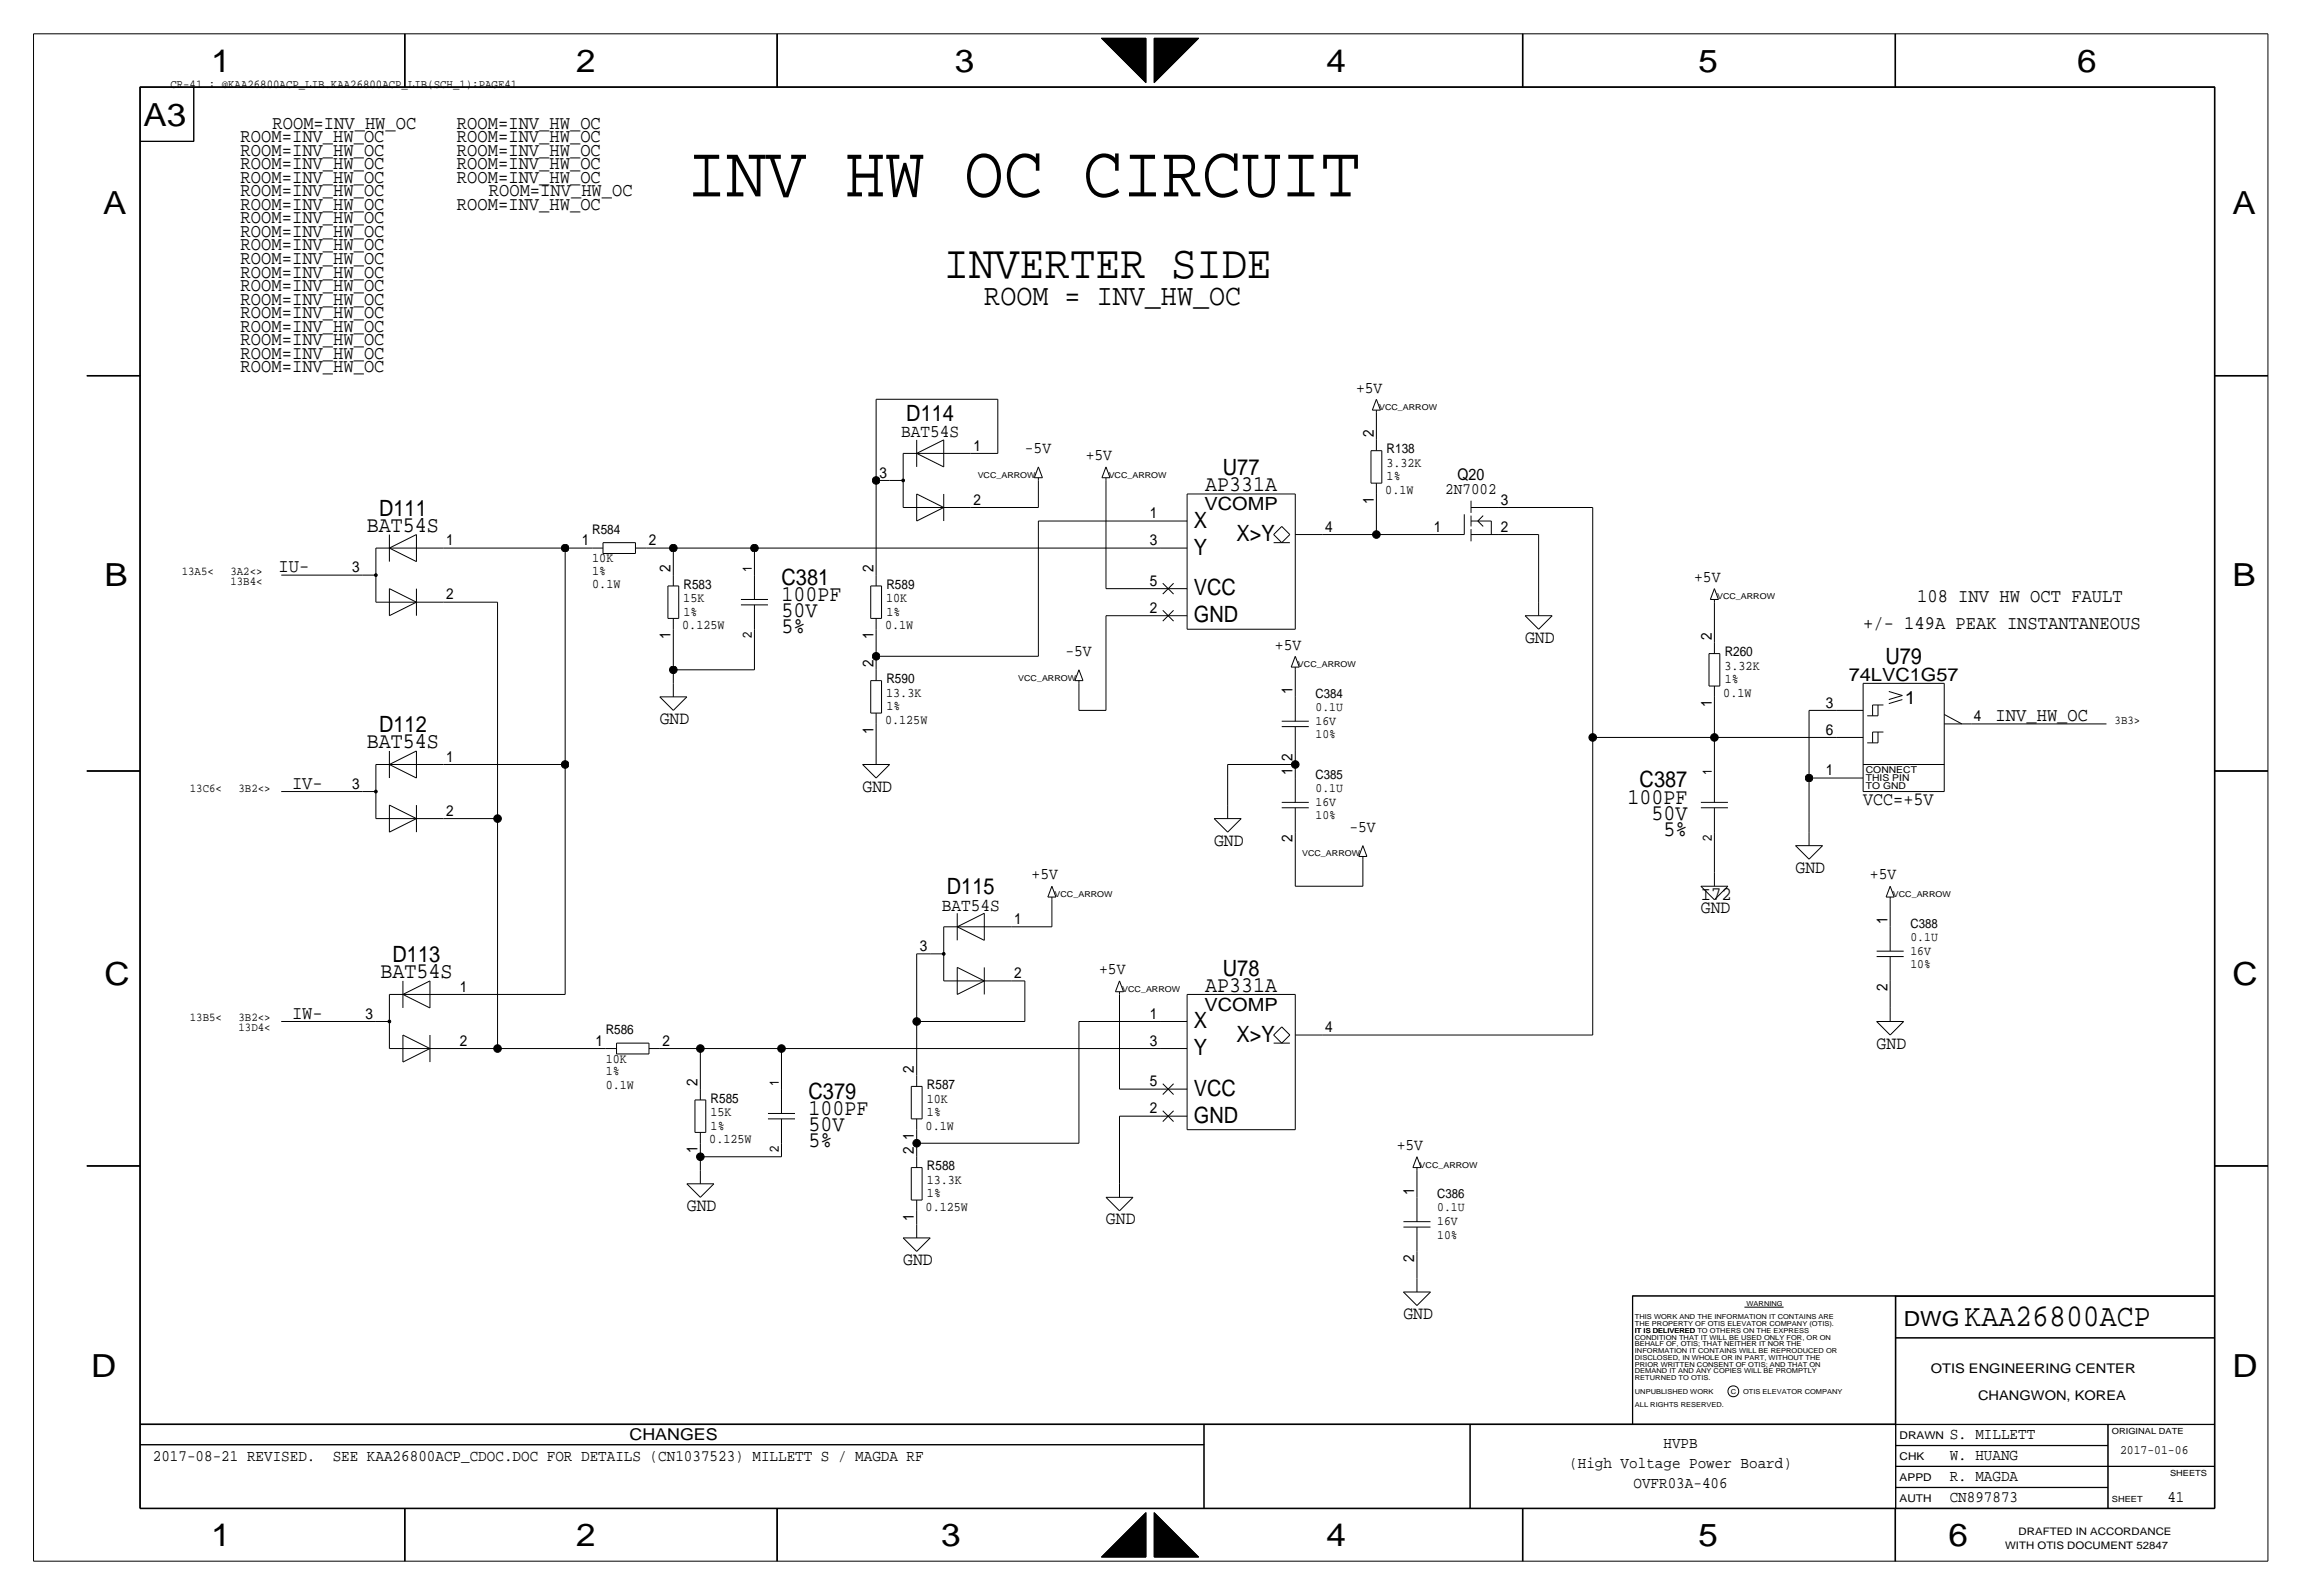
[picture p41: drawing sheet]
<svg xmlns="http://www.w3.org/2000/svg" width="432mm" height="300mm" viewBox="0 0 432 300" stroke-linecap="round" stroke-linejoin="round" font-family="sans-serif">
<defs><g id="words">
<text font-size="13.9" x="129" y="36.9">INV HW OC CIRCUIT</text>
<text font-size="8.9" x="177.3" y="52.1">INVERTER SIDE</text>
<g font-size="6">
<text x="39.7" y="13.5">1</text>
<text x="108.3" y="13.5">2</text>
<text x="179.4" y="13.5">3</text>
<text x="249.2" y="13.5">4</text>
<text x="319.1" y="13.5">5</text>
<text x="390.2" y="13.5">6</text>
<text x="27" y="23.7">A3</text>
<text x="19.4" y="40.2">A</text>
<text x="419.4" y="40.2">A</text>
<text x="19.7" y="110">B</text>
<text x="419.4" y="110">B</text>
<text x="19.7" y="185">C</text>
<text x="419.4" y="185">C</text>
<text x="17.1" y="258.6">D</text>
<text x="419.4" y="258.6">D</text>
<text x="39.7" y="290.4">1</text>
<text x="108.3" y="290.4">2</text>
<text x="176.8" y="290.4">3</text>
<text x="249.2" y="290.4">4</text>
<text x="319.1" y="290.4">5</text>
<text x="366.1" y="290.4">6</text>
</g>
<text font-size="5.9" x="369.1" y="249">KAA26800ACP</text>
<text font-size="5.6" x="184.9" y="57.2">ROOM = INV_HW_OC</text>
<g font-size="4.2">
<text x="170.3" y="79">D114</text>
<text x="229.7" y="89.2">U77</text>
<text x="226.4" y="92.3">AP331A</text>
<text x="68.9" y="99.9">BAT54S</text>
<text x="71.2" y="96.8">D111</text>
<text x="224.3" y="99.1">X</text>
<text x="232.3" y="101.7">X&gt;Y</text>
<text x="224.3" y="104.2">Y</text>
<text x="146.8" y="109.8">C381</text>
<text x="146.8" y="112.8">100PF</text>
<text x="224.3" y="111.8">VCC</text>
<text x="146.8" y="118.9">5%</text>
<text x="146.8" y="115.9">50V</text>
<text x="224.3" y="116.9">GND</text>
<text x="354.2" y="124.8">U79</text>
<text x="71.2" y="137.5">D112</text>
<text x="68.9" y="140.5">BAT54S</text>
<text x="308" y="147.9">C387</text>
<text x="305.7" y="150.9">100PF</text>
<text x="310.2" y="154">50V</text>
<text x="312.5" y="157">5%</text>
<text x="177.9" y="167.9">D115</text>
<text x="71.5" y="183.7">BAT54S</text>
<text x="73.7" y="180.6">D113</text>
<text x="229.7" y="183.2">U78</text>
<text x="226.4" y="186.2">AP331A</text>
<text x="224.3" y="193.1">X</text>
<text x="232.3" y="195.6">X&gt;Y</text>
<text x="224.3" y="198.2">Y</text>
<text x="151.9" y="206.3">C379</text>
<text x="151.9" y="209.3">100PF</text>
<text x="224.3" y="205.8">VCC</text>
<text x="151.9" y="215.4">5%</text>
<text x="151.9" y="212.4">50V</text>
<text x="224.3" y="210.9">GND</text>
</g>
<text font-size="3.9" x="357.6" y="249">DWG</text>
<g font-size="3.6">
<text x="45.2" y="26.7">ROOM=INV_HW_OC</text>
<text x="45.2" y="29.3">ROOM=INV_HW_OC</text>
<text x="51.2" y="24.2">ROOM=INV_HW_OC</text>
<text x="85.9" y="24.2">ROOM=INV_HW_OC</text>
<text x="85.9" y="26.7">ROOM=INV_HW_OC</text>
<text x="85.9" y="29.3">ROOM=INV_HW_OC</text>
<text x="45.2" y="34.3">ROOM=INV_HW_OC</text>
<text x="45.2" y="31.8">ROOM=INV_HW_OC</text>
<text x="85.9" y="31.8">ROOM=INV_HW_OC</text>
<text x="85.9" y="34.3">ROOM=INV_HW_OC</text>
<text x="45.2" y="42">ROOM=INV_HW_OC</text>
<text x="45.2" y="39.4">ROOM=INV_HW_OC</text>
<text x="45.2" y="36.9">ROOM=INV_HW_OC</text>
<text x="85.9" y="39.4">ROOM=INV_HW_OC</text>
<text x="91.8" y="36.9">ROOM=INV_HW_OC</text>
<text x="45.2" y="47">ROOM=INV_HW_OC</text>
<text x="45.2" y="44.5">ROOM=INV_HW_OC</text>
<text x="45.2" y="52.1">ROOM=INV_HW_OC</text>
<text x="45.2" y="49.6">ROOM=INV_HW_OC</text>
<text x="45.2" y="59.7">ROOM=INV_HW_OC</text>
<text x="45.2" y="54.7">ROOM=INV_HW_OC</text>
<text x="45.2" y="64.8">ROOM=INV_HW_OC</text>
<text x="45.2" y="62.3">ROOM=INV_HW_OC</text>
<text x="45.2" y="67.4">ROOM=INV_HW_OC</text>
<text x="45.2" y="69.9">ROOM=INV_HW_OC</text>
<text x="52.3" y="107.5">IU-</text>
<text x="360.2" y="113.1">108 INV HW OCT FAULT</text>
<text x="350" y="118.2">+/- 149A PEAK INSTANTANEOUS</text>
<text x="374.9" y="135.4">INV_HW_OC</text>
<text x="54.9" y="148.1">IV-</text>
<text x="319.5" y="169">I72</text>
<text x="54.9" y="191.3">IW-</text>
</g>
<g font-size="3.5">
<text x="286.5" y="120.7">GND</text>
<text x="124" y="135.9">GND</text>
<text x="162.1" y="148.6">GND</text>
<text x="350" y="151.2">VCC=+5V</text>
<text x="228.1" y="158.8">GND</text>
<text x="337.3" y="163.9">GND</text>
<text x="319.5" y="171.5">GND</text>
<text x="352.6" y="196.9">GND</text>
<text x="129" y="227.4">GND</text>
<text x="207.8" y="229.9">GND</text>
<text x="169.7" y="237.5">GND</text>
<text x="263.7" y="247.7">GND</text>
</g>
<g font-size="3.4">
<text x="169.3" y="82.1">BAT54S</text>
<text x="226.3" y="95.8">VCOMP</text>
<text x="347.3" y="127.8">74LVC1G57</text>
<text x="357.9" y="132.1">1</text>
<text x="176.9" y="171">BAT54S</text>
<text x="226.3" y="189.8">VCOMP</text>
</g>
<g font-size="3.1">
<text x="254.8" y="73.7">+5V</text>
<text x="192.5" y="85.1">-5V</text>
<text x="204" y="86.4">+5V</text>
<text x="318.3" y="109.3">+5V</text>
<text x="200.2" y="123.2">-5V</text>
<text x="239.5" y="122">+5V</text>
<text x="253.5" y="156.3">-5V</text>
<text x="193.8" y="165.2">+5V</text>
<text x="351.3" y="165.2">+5V</text>
<text x="206.5" y="182.9">+5V</text>
<text x="262.4" y="216">+5V</text>
</g>
<g font-size="3">
<text x="271.5" y="92.8">2N7002</text>
<text x="273.8" y="90.2">Q20</text>
<text x="28.7" y="274.4">2017-08-21 REVISED.</text>
<text x="62.5" y="274.4">SEE KAA26800ACP_CDOC.DOC FOR DETAILS (CN1037523) MILLETT S / MAGDA RF</text>
<text x="118.3" y="270.4">CHANGES</text>
<text x="294.8" y="275.6">(High Voltage Power Board)</text>
<text x="312.5" y="271.8">HVPB</text>
<text x="366.3" y="270.3">S. MILLETT</text>
<text x="366.3" y="274.1">W. HUANG</text>
<text x="306.9" y="279.5">OVFR03A-406</text>
<text x="366.3" y="278.2">R. MAGDA</text>
<text x="366.3" y="282">CN897873</text>
<text x="407.2" y="282">41</text>
</g>
<g font-size="2.9">
<text x="258.1" y="82.1" transform="rotate(-90 258.1 82.1)">2</text>
<text x="165.2" y="89.7">3</text>
<text x="182.9" y="84.6">1</text>
<text x="182.9" y="94.8">2</text>
<text x="258.1" y="94.7" transform="rotate(-90 258.1 94.7)">1</text>
<text x="281.9" y="94.8">3</text>
<text x="216" y="97.3">1</text>
<text x="248.9" y="99.9">4</text>
<text x="269.3" y="99.9">1</text>
<text x="281.9" y="99.9">2</text>
<text x="66.1" y="107.5">3</text>
<text x="83.8" y="102.4">1</text>
<text x="109.3" y="102.4">1</text>
<text x="121.9" y="102.4">2</text>
<text x="126" y="107.5" transform="rotate(-90 126 107.5)">2</text>
<text x="164.1" y="107.5" transform="rotate(-90 164.1 107.5)">2</text>
<text x="216" y="102.4">3</text>
<text x="83.8" y="112.6">2</text>
<text x="216" y="110">5</text>
<text x="216" y="115.1">2</text>
<text x="126" y="120.1" transform="rotate(-90 126 120.1)">1</text>
<text x="164.1" y="125.3" transform="rotate(-90 164.1 125.3)">2</text>
<text x="164.1" y="120.1" transform="rotate(-90 164.1 120.1)">1</text>
<text x="321.6" y="120.2" transform="rotate(-90 321.6 120.2)">2</text>
<text x="242.8" y="130.4" transform="rotate(-90 242.8 130.4)">1</text>
<text x="164.1" y="137.9" transform="rotate(-90 164.1 137.9)">1</text>
<text x="321.6" y="132.8" transform="rotate(-90 321.6 132.8)">1</text>
<text x="343" y="138">6</text>
<text x="343" y="132.9">3</text>
<text x="370.8" y="135.4">4</text>
<text x="83.8" y="143.1">1</text>
<text x="242.8" y="142.9" transform="rotate(-90 242.8 142.9)">2</text>
<text x="66.1" y="148.1">3</text>
<text x="242.8" y="145.6" transform="rotate(-90 242.8 145.6)">1</text>
<text x="343" y="145.6">1</text>
<text x="83.8" y="153.2">2</text>
<text x="242.8" y="158.2" transform="rotate(-90 242.8 158.2)">2</text>
<text x="190.5" y="173.5">1</text>
<text x="354.6" y="173.5" transform="rotate(-90 354.6 173.5)">1</text>
<text x="172.8" y="178.6">3</text>
<text x="190.5" y="183.7">2</text>
<text x="68.7" y="191.3">3</text>
<text x="86.4" y="186.2">1</text>
<text x="216" y="191.3">1</text>
<text x="354.6" y="186.1" transform="rotate(-90 354.6 186.1)">2</text>
<text x="86.4" y="196.4">2</text>
<text x="111.9" y="196.4">1</text>
<text x="124.5" y="196.4">2</text>
<text x="216" y="196.4">3</text>
<text x="248.9" y="193.9">4</text>
<text x="171.7" y="201.5" transform="rotate(-90 171.7 201.5)">2</text>
<text x="131.1" y="204" transform="rotate(-90 131.1 204)">2</text>
<text x="216" y="204">5</text>
<text x="216" y="209.1">2</text>
<text x="171.7" y="214.1" transform="rotate(-90 171.7 214.1)">1</text>
<text x="131.1" y="216.6" transform="rotate(-90 131.1 216.6)">1</text>
<text x="171.7" y="216.7" transform="rotate(-90 171.7 216.7)">2</text>
<text x="265.7" y="224.3" transform="rotate(-90 265.7 224.3)">1</text>
<text x="171.7" y="229.3" transform="rotate(-90 171.7 229.3)">1</text>
<text x="265.7" y="236.9" transform="rotate(-90 265.7 236.9)">2</text>
</g>
<g font-size="2.5">
<text x="260.5" y="87.7">3.32K</text>
<text x="260.5" y="85.1">R138</text>
<text x="260.2" y="92.8">0.1W</text>
<text x="260.5" y="90.2">1%</text>
<text x="111.3" y="100.3">R584</text>
<text x="111.3" y="107.9">1%</text>
<text x="111.3" y="105.6">10K</text>
<text x="111.3" y="110.4">0.1W</text>
<text x="128.4" y="113.1">15K</text>
<text x="128.4" y="110.5">R583</text>
<text x="166.5" y="113.1">10K</text>
<text x="166.5" y="110.5">R589</text>
<text x="128.2" y="118.2">0.125W</text>
<text x="128.4" y="115.6">1%</text>
<text x="166.3" y="118.2">0.1W</text>
<text x="166.5" y="115.6">1%</text>
<text x="324" y="125.8">3.32K</text>
<text x="324" y="123.2">R260</text>
<text x="166.5" y="130.9">13.3K</text>
<text x="166.5" y="128.3">R590</text>
<text x="323.7" y="130.9">0.1W</text>
<text x="324" y="128.3">1%</text>
<text x="166.3" y="135.9">0.125W</text>
<text x="166.5" y="133.4">1%</text>
<text x="113.8" y="194.3">R586</text>
<text x="113.8" y="199.5">10K</text>
<text x="113.8" y="201.9">1%</text>
<text x="113.8" y="204.4">0.1W</text>
<text x="133.5" y="209.6">15K</text>
<text x="133.5" y="207.1">R585</text>
<text x="174.1" y="207.1">10K</text>
<text x="174.1" y="204.5">R587</text>
<text x="174.1" y="209.6">1%</text>
<text x="133.2" y="214.7">0.125W</text>
<text x="133.5" y="212.1">1%</text>
<text x="173.9" y="212.1">0.1W</text>
<text x="174.1" y="219.8">R588</text>
<text x="173.9" y="227.4">0.125W</text>
<text x="174.1" y="222.3">13.3K</text>
<text x="174.1" y="224.8">1%</text>
<text x="362.7" y="257.9">OTIS ENGINEERING CENTER</text>
<text x="371.6" y="262.9">CHANGWON, KOREA</text>
</g>
<g font-size="2.4">
<text x="141.2" y="107.5" transform="rotate(-90 141.2 107.5)">1</text>
<text x="141.2" y="119.9" transform="rotate(-90 141.2 119.9)">2</text>
<text x="247.1" y="131">C384</text>
<text x="247.1" y="133.5">0.1U</text>
<text x="247.1" y="136.1">16V</text>
<text x="247.1" y="138.6">10%</text>
<text x="247.1" y="146.3">C385</text>
<text x="247.1" y="148.7">0.1U</text>
<text x="321.6" y="145.6" transform="rotate(-90 321.6 145.6)">1</text>
<text x="247.1" y="151.3">16V</text>
<text x="247.1" y="153.9">10%</text>
<text x="321.6" y="158" transform="rotate(-90 321.6 158)">2</text>
<text x="358.9" y="174.2">C388</text>
<text x="358.9" y="179.3">16V</text>
<text x="358.9" y="176.7">0.1U</text>
<text x="358.9" y="181.8">10%</text>
<text x="146.3" y="204" transform="rotate(-90 146.3 204)">1</text>
<text x="146.3" y="216.4" transform="rotate(-90 146.3 216.4)">2</text>
<text x="270" y="227.5">0.1U</text>
<text x="270" y="225">C386</text>
<text x="270" y="232.6">10%</text>
<text x="270" y="230.1">16V</text>
<text x="398.3" y="273.1">2017-01-06</text>
</g>
<g font-size="2.3">
<text x="32" y="16.6">CR-41 : @KAA26800ACP_LIB.KAA26800ACP_LIB(SCH_1):PAGE41</text>
<text x="34.1" y="108">13A5&lt;</text>
<text x="43.3" y="108">3A2&lt;&gt;</text>
<text x="43.3" y="109.8">13B4&lt;</text>
<text x="397.3" y="135.9">3B3&gt;</text>
<text x="35.7" y="148.6">13C6&lt;</text>
<text x="44.8" y="148.6">3B2&lt;&gt;</text>
<text x="35.7" y="191.8">13B5&lt;</text>
<text x="44.8" y="191.8">3B2&lt;&gt;</text>
<text x="44.8" y="193.7">13D4&lt;</text>
</g>
<g font-size="2">
<text x="356.9" y="270.3">DRAWN</text>
<text x="356.9" y="274.1">CHK</text>
<text x="356.9" y="282">AUTH</text>
<text x="356.9" y="278.2">APPD</text>
<text x="376.7" y="290.9">WITH OTIS DOCUMENT 52847</text>
<text x="379.2" y="288.3">DRAFTED IN ACCORDANCE</text>
</g>
<g font-size="1.8">
<text x="350.5" y="146.6">THIS PIN</text>
<text x="350.5" y="145.1">CONNECT</text>
<text x="350.5" y="148.1">TO GND</text>
</g>
<g font-size="1.6">
<text x="396.7" y="269.3">ORIGINAL DATE</text>
<text x="396.7" y="282">SHEET</text>
<text x="407.7" y="277.2">SHEETS</text>
</g>
<g font-size="1.5">
<text x="259.1" y="77">VCC_ARROW</text>
<text x="183.7" y="89.7">VCC_ARROW</text>
<text x="208.3" y="89.7">VCC_ARROW</text>
<text x="322.6" y="112.6">VCC_ARROW</text>
<text x="243.8" y="125.3">VCC_ARROW</text>
<text x="191.3" y="127.8">VCC_ARROW</text>
<text x="244.6" y="160.8">VCC_ARROW</text>
<text x="198.1" y="168.5">VCC_ARROW</text>
<text x="355.6" y="168.5">VCC_ARROW</text>
<text x="210.8" y="186.2">VCC_ARROW</text>
<text x="266.7" y="219.3">VCC_ARROW</text>
</g>
<g font-size="1.3">
<text x="328.1" y="245.2">WARNING</text>
<text x="307.1" y="249">THE PROPERTY OF OTIS ELEVATOR COMPANY (OTIS).</text>
<text x="307.1" y="250.3">IT IS DELIVERED</text>
<text x="307.1" y="247.8">THIS WORK AND THE INFORMATION IT CONTAINS ARE</text>
<text x="307.1" y="250.3">IT IS DELIVERED TO OTHERS ON THE EXPRESS</text>
<text x="307.1" y="251.6">CONDITION THAT IT WILL BE USED ONLY FOR, OR ON</text>
<text x="307.1" y="252.8">BEHALF OF, OTIS; THAT NEITHER IT NOR THE</text>
<text x="307.1" y="254.1">INFORMATION IT CONTAINS WILL BE REPRODUCED OR</text>
<text x="307.1" y="255.4">DISCLOSED, IN WHOLE OR IN PART, WITHOUT THE</text>
<text x="307.1" y="256.6">PRIOR WRITTEN CONSENT OF OTIS; AND THAT ON</text>
<text x="307.1" y="257.9">DEMAND IT AND ANY COPIES WILL BE PROMPTLY</text>
<text x="307.1" y="259.2">RETURNED TO OTIS.</text>
<text x="307.1" y="261.7">UNPUBLISHED WORK</text>
<text x="325.2" y="261.7">C</text>
<text x="327.5" y="261.7">OTIS ELEVATOR COMPANY</text>
<text x="307.1" y="264.3">ALL RIGHTS RESERVED.</text>
</g>
</g></defs>
<g fill="none" stroke="#000" stroke-width=".19">
<path d="M6.3 6.4v286.8zM6.3 6.4h419.8zM26.3 16.3v267zM26.3 16.3h389.8zM26.3 16.4v266.9zM26.3 16.4h389.8zM26.4 16.4h389.6zM26.4 16.4v266.9zM36.4 16.4v10.2zM76 6.4v10zM76.1 6.4v10zM145.9 6.4v10z"/>
<path d="M146 6.4v10zM206.9 7.2h8.4zM206.9 7.2l8.4 8.3zM207 7.2h.1M207 7.2v.1zM207.1 7.2v.1zM207.1 7.2v.2zM207.2 7.2v.2zM207.2 7.2v.3zM207.3 7.2v.3zM207.3 7.2v.4zM207.4 7.2v.4z"/>
<path d="M207.4 7.2v.5zM207.5 7.2v.5zM207.5 7.2v.6zM207.6 7.2v.6zM207.6 7.2v.7zM207.7 7.2v.7zM207.7 7.2v.8zM207.8 7.2v.8zM207.8 7.2v.9zM207.9 7.2v.9zM207.9 7.2v1zM208 7.2v1z"/>
<path d="M208 7.2v1.1zM208.1 7.2v1.1zM208.1 7.2v1.2zM208.2 7.2v1.2zM208.2 7.2v1.3zM208.3 7.2v1.3zM208.3 7.2v1.4zM208.4 7.2v1.4zM208.4 7.2v1.5zM208.5 7.2v1.5zM208.5 7.2v1.6zM208.6 7.2v1.6z"/>
<path d="M208.6 7.2v1.7zM208.7 7.2v1.7zM208.7 7.2v1.8zM208.8 7.2v1.8zM208.8 7.2v1.9zM208.9 7.2v1.9zM208.9 7.2v2zM209 7.2v2zM209 7.2v2.1zM209.1 7.2v2.1zM209.1 7.2v2.2zM209.2 7.2v2.2z"/>
<path d="M209.2 7.2v2.3zM209.3 7.2v2.4zM209.4 7.2v2.5zM209.5 7.2v2.6zM209.6 7.2v2.7zM209.7 7.2v2.7zM209.7 7.2v2.8zM209.8 7.2v2.8zM209.8 7.2v2.9zM209.9 7.2v2.9zM209.9 7.2v3zM210 7.2v3z"/>
<path d="M210 7.2v3.1zM210.1 7.2v3.1zM210.1 7.2v3.2zM210.2 7.2v3.2zM210.2 7.2v3.3zM210.3 7.2v3.3zM210.3 7.2v3.4zM210.4 7.2v3.4zM210.4 7.2v3.5zM210.5 7.2v3.5zM210.5 7.2v3.6zM210.6 7.2v3.6z"/>
<path d="M210.6 7.2v3.7zM210.7 7.2v3.7zM210.7 7.2v3.8zM210.8 7.2v3.8zM210.8 7.2v3.9zM210.9 7.2v3.9zM210.9 7.2v4zM211 7.2v4zM211 7.2v4.1zM211.1 7.2v4.1zM211.1 7.2v4.2zM211.2 7.2v4.2z"/>
<path d="M211.2 7.2v4.3zM211.3 7.2v4.3zM211.3 7.2v4.4zM211.4 7.2v4.4zM211.4 7.2v4.5zM211.5 7.2v4.5zM211.5 7.2v4.6zM211.6 7.2v4.6zM211.6 7.2v4.7zM211.7 7.2v4.7zM211.7 7.2v4.8zM211.8 7.2v4.8z"/>
<path d="M211.8 7.2v4.9zM211.9 7.2v4.9zM211.9 7.2v5zM212 7.2v5zM212 7.2v5.1zM212.1 7.2v5.1zM212.1 7.2v5.2zM212.2 7.2v5.2zM212.2 7.2v5.3zM212.3 7.2v5.3zM212.3 7.2v5.4zM212.4 7.2v5.4z"/>
<path d="M212.4 7.2v5.5zM212.5 7.2v5.6zM212.6 7.2v5.7zM212.7 7.2v5.8zM212.8 7.2v5.8zM212.8 7.2v5.9zM212.9 7.2v5.9zM212.9 7.2v6zM213 7.2v6zM213 7.2v6.1zM213.1 7.2v6.1zM213.1 7.2v6.2z"/>
<path d="M213.2 7.2v6.2zM213.2 7.2v6.3zM213.3 7.2v6.3zM213.3 7.2v6.4zM213.4 7.2v6.4zM213.4 7.2v6.5zM213.5 7.2v6.5zM213.5 7.2v6.6zM213.6 7.2v6.6zM213.6 7.2v6.7zM213.7 7.2v6.7zM213.7 7.2v6.8z"/>
<path d="M213.8 7.2v6.8zM213.8 7.2v6.9zM213.9 7.2v6.9zM213.9 7.2v7zM214 7.2v7zM214 7.2v7.1zM214.1 7.2v7.1zM214.1 7.2v7.2zM214.2 7.2v7.2zM214.2 7.2v7.3zM214.3 7.2v7.3zM214.3 7.2v7.4z"/>
<path d="M214.4 7.2v7.4zM214.4 7.2v7.5zM214.5 7.2v7.5zM214.5 7.2v7.6zM214.6 7.2v7.6zM214.6 7.2v7.7zM214.7 7.2v7.7zM214.7 7.2v7.8zM214.8 7.2v7.8zM214.8 7.2v7.9zM214.9 7.2v7.9zM214.9 7.2v8z"/>
<path d="M215 7.2v8zM215 7.2v8.1zM215.1 7.2v8.1zM215.1 7.2v8.2zM215.2 7.2v8.2zM215.2 7.2v8.3zM215.3 7.2v8.3zM216.8 7.2v8.3zM216.8 7.2h8.4zM216.9 7.2v8.3zM216.9 7.2v8.2zM217 7.2v8.2z"/>
<path d="M217 7.2v8.1zM217.1 7.2v8.1zM217.1 7.2v8zM217.2 7.2v8zM217.2 7.2v7.9zM217.3 7.2v7.9zM217.3 7.2v7.8zM217.4 7.2v7.8zM217.4 7.2v7.7zM217.5 7.2v7.7zM217.5 7.2v7.6zM217.6 7.2v7.6z"/>
<path d="M217.6 7.2v7.5zM217.7 7.2v7.5zM217.7 7.2v7.4zM217.8 7.2v7.4zM217.8 7.2v7.3zM217.9 7.2v7.3zM217.9 7.2v7.2zM218 7.2v7.2zM218 7.2v7.1zM218.1 7.2v7.1zM218.1 7.2v7zM218.2 7.2v7z"/>
<path d="M218.2 7.2v6.9zM218.3 7.2v6.9zM218.3 7.2v6.8zM218.4 7.2v6.8zM218.4 7.2v6.7zM218.5 7.2v6.7zM218.5 7.2v6.6zM218.6 7.2v6.6zM218.6 7.2v6.5zM218.7 7.2v6.5zM218.7 7.2v6.4zM218.8 7.2v6.4z"/>
<path d="M218.8 7.2v6.3zM218.9 7.2v6.3zM218.9 7.2v6.2zM219 7.2v6.2zM219 7.2v6.1zM219.1 7.2v6.1zM219.2 7.2v6zM219.3 7.2v5.9zM219.4 7.2v5.8zM219.5 7.2v5.7zM219.6 7.2v5.6zM219.7 7.2v5.5z"/>
<path d="M219.7 7.2v5.4zM219.8 7.2v5.4zM219.8 7.2v5.3zM219.9 7.2v5.3zM219.9 7.2v5.2zM220 7.2v5.2zM220 7.2v5.1zM220.1 7.2v5.1zM220.1 7.2v5zM220.2 7.2v5zM220.2 7.2v4.9zM220.3 7.2v4.9z"/>
<path d="M220.3 7.2v4.8zM220.4 7.2v4.8zM220.4 7.2v4.7zM220.5 7.2v4.7zM220.5 7.2v4.6zM220.6 7.2v4.6zM220.6 7.2v4.5zM220.7 7.2v4.5zM220.7 7.2v4.4zM220.8 7.2v4.4zM220.8 7.2v4.3zM220.9 7.2v4.3z"/>
<path d="M220.9 7.2v4.2zM221 7.2v4.2zM221 7.2v4.1zM221.1 7.2v4.1zM221.1 7.2v4zM221.2 7.2v4zM221.2 7.2v3.9zM221.3 7.2v3.9zM221.3 7.2v3.8zM221.4 7.2v3.8zM221.4 7.2v3.7zM221.5 7.2v3.7z"/>
<path d="M221.5 7.2v3.6zM221.6 7.2v3.6zM221.6 7.2v3.5zM221.7 7.2v3.5zM221.7 7.2v3.4zM221.8 7.2v3.4zM221.8 7.2v3.3zM221.9 7.2v3.3zM221.9 7.2v3.2zM222 7.2v3.2zM222 7.2v3.1zM222.1 7.2v3.1z"/>
<path d="M222.1 7.2v3zM222.2 7.2v3zM222.2 7.2v2.9zM222.3 7.2v2.9zM222.4 7.2v2.8zM222.5 7.2v2.7zM222.6 7.2v2.6zM222.7 7.2v2.5zM222.8 7.2v2.4zM222.9 7.2v2.3zM222.9 7.2v2.2zM223 7.2v2.2z"/>
<path d="M223 7.2v2.1zM223.1 7.2v2.1zM223.1 7.2v2zM223.2 7.2v2zM223.2 7.2v1.9zM223.3 7.2v1.9zM223.3 7.2v1.8zM223.4 7.2v1.8zM223.4 7.2v1.7zM223.5 7.2v1.7zM223.5 7.2v1.6zM223.6 7.2v1.6z"/>
<path d="M223.6 7.2v1.5zM223.7 7.2v1.5zM223.7 7.2v1.4zM223.8 7.2v1.4zM223.8 7.2v1.3zM223.9 7.2v1.3zM223.9 7.2v1.2zM224 7.2v1.2zM224 7.2v1.1zM224.1 7.2v1.1zM224.1 7.2v1zM224.2 7.2v1z"/>
<path d="M224.2 7.2v.9zM224.3 7.2v.9zM224.3 7.2v.8zM224.4 7.2v.8zM224.4 7.2v.7zM224.5 7.2v.7zM224.5 7.2v.6zM224.6 7.2v.6zM224.6 7.2v.5zM224.7 7.2v.5zM224.7 7.2v.4zM224.8 7.2v.4z"/>
<path d="M224.8 7.2v.3zM224.9 7.2v.3zM224.9 7.2v.2zM225 7.2v.2zM225 7.2v.1zM225.1 7.2v.1zM225.1 7.2h.1M225.2 7.2l-8.4 8.3zM286 6.4v10zM286.1 6.4v10zM356 6.4v10zM356.1 6.4v10z"/>
<path d="M416 16.4v266.9zM416.1 16.4v266.9zM416.1 16.3v267zM426.1 6.4v286.8zM26.3 26.5h10.1zM26.3 26.6h10.1zM16.3 70.6h10zM16.3 70.5h10zM164.6 75h22.9zM164.6 75v15.2zM187.5 75v10.1zM257.8 77h1.5z"/>
<path d="M258.6 75l-.8 2zM258.6 77.5v5.1zM258.6 75l.7 2zM258.6 77v.5zM416.1 70.6h10zM416.1 70.5h10zM164.6 90.2v17.8zM164.6 90.2h2.5zM167.1 90.2h2.6zM169.7 85.1h12.7zM169.7 95.3h12.7zM169.7 85.1v10.2z"/>
<path d="M172.2 92.8l5.1 2.5zM172.2 85.1l5.1-2.5zM172.2 92.8v5zM172.2 97.8l5.1-2.5zM172.2 82.6v5.1zM172.2 85.1l5.1 2.6zM177.3 82.6v5.1zM177.3 92.8v5zM182.4 85.1h5.1zM182.4 95.3h12.7zM194.3 89.7h1.5zM195.1 87.7l.7 2z"/>
<path d="M195.1 90.2v5.1zM195.1 97.8v25.4zM195.1 97.8h22.8zM195.1 87.7l-.8 2zM195.1 89.7v.5zM207 89.7h1.5zM207.8 87.7l-.8 2zM207.8 90.2v20.3zM207.8 87.7l.7 2zM207.8 89.7v.5zM217.9 97.8h5.1zM223 92.8h20.3z"/>
<path d="M223 92.8v25.4zM240.8 98.9l1.5 1.5zM243.3 92.8v25.4zM257.6 90.7h2zM257.6 84.6v6.1zM257.6 84.6h2zM258.6 92.8v7.6zM258.6 82.6v2zM258.6 90.7v2.1zM259.6 84.6v6.1zM275.1 96.6v3.8zM276.4 97.8h3.8z"/>
<path d="M276.4 96.8v2.1zM276.4 94v2.3zM276.4 99.4v2.3zM276.4 95.3h5zM277.6 97.8l1-1zM277.6 97.8l1 1.1zM280.2 97.8v2.6zM281.4 95.3h17.8zM299.2 95.3v43.2zM52.8 108h15.3zM68.1 108h2.5zM70.6 102.9h12.7z"/>
<path d="M70.6 113.1h12.7zM70.6 102.9v10.2zM73.2 110.5l5 2.6zM73.2 102.9l5-2.5zM73.2 110.5v5.1zM73.2 115.6l5-2.5zM73.2 100.4v5.1zM73.2 102.9l5 2.6zM78.2 100.4v5.1zM78.2 110.5v5.1zM83.3 113.1h10.2zM83.3 102.9h22.9z"/>
<path d="M93.5 113.1v40.6zM106.2 102.9v40.7zM106.2 102.9h5.1zM111.3 102.9h2zM113.3 101.9h6.1zM113.3 103.9h6.1zM113.3 101.9v2zM119.4 102.9h2zM119.4 101.9v2zM121.4 102.9h5.1zM125.5 116.1h2zM125.5 110v6.1z"/>
<path d="M125.5 110h2zM126.5 102.9h15.2zM126.5 102.9v5.1zM126.5 118.2v7.6zM126.5 108v2zM126.5 116.1v2.1zM127.5 110v6.1zM139.2 112.6h5.1zM139.2 113.6h5.1zM141.7 102.9h76.2zM141.7 102.9v5.1zM141.7 118.2v7.6z"/>
<path d="M141.7 113.6v4.6zM141.7 108v4.6zM163.6 116.1h2zM163.6 110v6.1zM163.6 110h2zM164.6 118.2v5zM164.6 108v2zM164.6 116.1v2.1zM165.6 110v6.1zM207.8 110.5h10.1zM207.8 115.6h10.1zM207.8 115.6v17.8z"/>
<path d="M217.9 115.6h5.1zM217.9 102.9h5.1zM217.9 110.5h5.1zM218.4 114.6l2.1 2zM218.4 109.5l2.1 2.1zM218.4 116.6l2.1-2zM220.5 109.5l-2.1 2.1zM223 118.2h20.3zM239.3 100.4l1.5-1.5zM239.3 100.4l1.5 1.5zM239.3 101.9h3zM242.3 100.4l-1.5 1.5z"/>
<path d="M243.3 100.4h5.1zM248.4 100.4h10.2zM258.6 100.4h12.7zM271.3 100.4h3.8zM276.4 100.4h5zM281.4 100.4h7.7zM286.5 115.6h5.1zM286.5 115.6l2.6 2.6zM289.1 100.4v12.7zM289.1 113.1v2.5zM291.6 115.6l-2.5 2.6zM321.3 112.6h1.5z"/>
<path d="M322.1 110.5l-.8 2.1zM322.1 113.1v7.6zM322.1 110.5l.7 2.1zM322.1 112.6v.5zM124 130.9h5zM124 130.9l2.5 2.5zM126.5 125.8v2.5zM126.5 128.3v2.6zM126.5 125.8h15.2zM129 130.9l-2.5 2.5zM163.6 133.9h2zM163.6 127.8v6.1z"/>
<path d="M163.6 127.8h2zM164.6 135.9v5.1zM164.6 123.2h30.5zM164.6 123.2v2.6zM164.6 125.8v2zM164.6 133.9v2zM165.6 127.8v6.1zM201.9 127.8h1.6zM202.7 125.8l.8 2zM202.7 128.3v5.1zM202.7 125.8l-.8 2zM202.7 127.8v.5z"/>
<path d="M202.7 133.4h5.1zM240.8 135.4h5.1zM240.8 136.4h5.1zM242.6 125.3h1.5zM243.3 123.2l-.7 2.1zM243.3 125.8v5.1zM243.3 123.2l.8 2.1zM243.3 125.3v.5zM243.3 130.9v4.5zM243.3 136.4v4.6zM299.2 138.5v55.9zM299.2 138.5h22.9z"/>
<path d="M321.1 128.8h2zM321.1 122.7v6.1zM321.1 122.7h2zM322.1 138.5h22.8zM322.1 130.9v7.6zM322.1 138.5v7.6zM322.1 120.7v2zM322.1 128.8v2.1zM323.1 122.7v6.1zM339.9 133.4v12.7zM339.9 133.4h5zM344.9 138.5h5.1z"/>
<path d="M344.9 133.4h5.1zM350 128.3h15.3zM350 128.3v20.3zM350.8 139.5h2zM350.8 134.4h2zM351.8 132.4v2zM351.8 137.5v2zM351.8 137.5h2zM351.8 132.4h2zM352.8 137.5v2zM352.8 132.4v2zM354.8 131.4l2.6-.8z"/>
<path d="M354.8 132.1l2.6-.7zM354.8 129.8l2.6 .8zM365.3 128.3v20.3zM365.3 135.9h5zM365.3 134.2l3.3 1.7zM370.3 135.9h25.4zM16.3 144.7h10zM16.3 144.8h10zM52.8 148.6h15.3zM68.1 148.6h2.5zM70.6 143.6h12.7zM70.6 153.7h12.7z"/>
<path d="M70.6 143.6v10.1zM73.2 151.2l5 2.5zM73.2 143.6l5-2.6zM73.2 151.2v5.1zM73.2 156.3l5-2.6zM73.2 141v5.1zM73.2 143.6l5 2.5zM78.2 141v5.1zM78.2 151.2v5.1zM83.3 153.7h10.2zM83.3 143.6h22.9zM93.5 153.7v43.2z"/>
<path d="M106.2 143.6v43.1zM162.1 143.6h5zM162.1 143.6l2.5 2.5zM164.6 141v2.6zM167.1 143.6l-2.5 2.5zM228.1 153.7h5.1zM228.1 153.7l2.5 2.6zM230.6 143.6h12.7zM230.6 143.6v7.6zM230.6 151.2v2.5zM233.2 153.7l-2.6 2.6zM240.8 150.7h5.1z"/>
<path d="M240.8 151.7h5.1zM243.3 143.6v2.5zM243.3 141v2.6zM243.3 156.3v10.1zM243.3 146.1v4.6zM243.3 151.7v4.6zM256 158.8l.8 2zM256 158.8l-.7 2zM319.5 151.7h5.1zM319.5 150.7h5.1zM322.1 156.3v7.6zM322.1 151.7v4.6z"/>
<path d="M322.1 146.1v4.6zM337.3 158.8h5.1zM337.3 158.8l2.6 2.5zM339.9 146.1v10.2zM339.9 156.3v2.5zM339.9 146.1h5zM342.4 158.8l-2.5 2.5zM344.9 146.1h5.1zM350 143.6h15.3zM350 148.6h15.3zM416.1 144.8h10zM416.1 144.7h10z"/>
<path d="M172.2 179.1h2.6zM172.2 179.1v12.7zM174.8 179.1h2.5zM177.3 174h12.7zM177.3 174v10.2zM179.8 174l5.1-2.5zM179.8 171.5v5.1zM179.8 174l5.1 2.6zM184.9 171.5v5.1zM190 174h7.6zM196.8 168.5h1.6zM197.6 169v5z"/>
<path d="M197.6 166.4l.8 2.1zM197.6 168.5v.5zM197.6 166.4l-.8 2.1zM243.3 166.4h12.7zM255.3 160.8h1.5zM256 161.3v5.1zM256 160.8v.5zM319.5 166.4h5.1zM319.5 166.4l2.6 2.6zM322.1 163.9v2.5zM324.6 166.4l-2.5 2.6zM352.6 178.6h5z"/>
<path d="M352.6 179.6h5zM354.3 168.5h1.6zM355.1 169v5zM355.1 166.4l.8 2.1zM355.1 168.5v.5zM355.1 174v4.6zM355.1 179.6v4.6zM355.1 166.4l-.8 2.1zM52.8 191.8h17.8zM70.6 191.8h2.6zM73.2 186.7h12.7zM73.2 196.9h12.7z"/>
<path d="M73.2 186.7v10.2zM75.7 194.4v5zM75.7 199.4l5.1-2.5zM75.7 184.2v5.1zM75.7 186.7l5.1 2.6zM75.7 194.4l5.1 2.5zM75.7 186.7l5.1-2.5zM80.8 184.2v5.1zM80.8 194.4v5zM85.9 196.9h7.6zM85.9 186.7h20.3zM93.5 196.9h20.3z"/>
<path d="M113.8 196.9h2zM115.8 195.9h6.1zM115.8 197.9h6.1zM115.8 195.9v2zM121.9 196.9h2.1zM121.9 195.9v2zM124 196.9h7.6zM131.6 196.9v7.6zM131.6 196.9h15.2zM146.8 196.9h71.1zM146.8 196.9v7.6zM172.2 191.8h20.3z"/>
<path d="M172.2 191.8v10.2zM177.3 184.2h12.7zM179.8 181.7l5.1 2.5zM179.8 181.7v5zM179.8 186.7l5.1-2.5zM184.9 181.7v5zM190 184.2h2.5zM192.5 184.2v7.6zM202.7 191.8v22.9zM202.7 191.8h15.2zM209.5 186.2h1.6zM210.3 186.7v17.8z"/>
<path d="M210.3 184.2l.8 2zM210.3 186.2v.5zM210.3 184.2l-.8 2zM217.9 191.8h5.1zM217.9 196.9h5.1zM223 186.7h20.3zM223 186.7v25.4zM239.3 194.4l1.5-1.6zM239.3 194.4l1.5 1.5zM239.3 195.9h3zM240.8 192.8l1.5 1.6zM242.3 194.4l-1.5 1.5z"/>
<path d="M243.3 194.4h5.1zM243.3 186.7v25.4zM248.4 194.4h50.8zM352.6 191.8h5zM352.6 191.8l2.5 2.6zM355.1 184.2v5.1zM355.1 189.3v2.5zM357.6 191.8l-2.5 2.6zM16.3 219h10zM16.3 218.9h10zM130.6 212.6h2zM130.6 206.6v6z"/>
<path d="M130.6 206.6h2zM131.6 214.7v2.5zM131.6 217.2v2.6zM131.6 219.8v2.5zM131.6 204.5v2.1zM131.6 212.6v2.1zM131.6 217.2h15.2zM132.6 206.6v6zM144.3 209.1h5.1zM144.3 210.1h5.1zM146.8 214.7v2.5zM146.8 210.1v4.6z"/>
<path d="M146.8 204.5v4.6zM171.2 219.3v6zM171.2 210.1h2zM171.2 204v6.1zM171.2 219.3h2zM171.2 204h2zM172.2 214.7h30.5zM172.2 212.1v2.6zM172.2 214.7v2.5zM172.2 217.2v2.1zM172.2 202v2zM172.2 210.1v2z"/>
<path d="M173.2 219.3v6zM173.2 204v6.1zM210.3 209.6v12.7zM210.3 209.6h7.6zM210.3 204.5h7.6zM217.9 209.6h5.1zM217.9 204.5h5.1zM218.4 208.6l2.1 2zM218.4 203.5l2.1 2zM220.5 208.6l-2.1 2zM220.5 203.5l-2.1 2zM223 212.1h20.3z"/>
<path d="M265.4 219.3h1.6zM266.2 219.8v5zM266.2 217.2l.8 2.1zM266.2 219.3v.5zM266.2 217.2l-.8 2.1zM416.1 219h10zM416.1 218.9h10zM129 222.3l2.6 2.5zM129 222.3h5.1zM134.1 222.3l-2.5 2.5zM169.7 232.5h5.1zM169.7 232.5l2.5 2.5z"/>
<path d="M171.2 225.3h2zM172.2 227.4v2.5zM172.2 229.9v2.6zM172.2 225.3v2.1zM174.8 232.5l-2.6 2.5zM207.8 224.8l2.5 2.6zM207.8 224.8h5.1zM210.3 222.3v2.5zM212.9 224.8l-2.6 2.6zM263.7 229.4h5zM263.7 230.4h5zM266.2 235v5.1z"/>
<path d="M266.2 224.8v4.6zM266.2 230.4v4.6zM263.7 242.6h5zM263.7 242.6l2.5 2.6zM266.2 240.1v2.5zM268.7 242.6l-2.5 2.6zM306.7 243.4h109.4zM306.7 243.3h109.4zM306.7 243.3v24.2zM327.7 245.5h7.4zM356.1 243.4h60zM356.1 243.3v24.2z"/>
<path d="M356.1 251.2h60zM356.1 251.3h60zM356.1 243.3v49.9zM356.2 243.3v40zM26.3 271.3h199.9zM26.3 267.4h329.8zM26.3 267.5h389.8zM226.2 267.5v15.8zM276.1 267.5v15.8zM276.2 267.5v15.8zM356.1 279.3h39.9zM356.1 271.4h39.9z"/>
<path d="M356.1 271.5h39.9zM356.1 275.3h60zM356.1 275.4h60zM396 267.5v15.8zM6.3 293.2h419.8zM26.3 283.3h389.8zM26.3 283.2h389.8zM76 283.3v9.9zM76.1 283.3v9.9zM145.9 283.3v9.9zM146 283.3v9.9zM206.9 292.4h8.4z"/>
<path d="M207 292.4h.1M207 292.3v.1zM207.1 292.3v.1zM207.1 292.2v.2zM207.2 292.2v.2zM207.2 292.1v.3zM207.3 292v.4zM207.4 291.9v.5zM207.5 291.8v.6zM207.6 291.7v.7zM207.7 291.6v.8zM207.8 291.5v.9z"/>
<path d="M207.9 291.4v1zM208 291.3v1.1zM208.1 291.2v1.2zM208.2 291.1v1.3zM208.3 291v1.4zM208.4 290.9v1.5zM208.5 290.8v1.6zM208.6 290.7v1.7zM208.7 290.6v1.8zM208.8 290.5v1.9zM208.9 290.4v2zM209 290.3v2.1z"/>
<path d="M209.1 290.2v2.2zM209.2 290.1v2.3zM209.3 290v2.4zM209.4 289.9v2.5zM209.5 289.8v2.6zM209.6 289.7v2.7zM209.7 289.7v2.7zM209.7 289.6v2.8zM209.8 289.6v2.8zM209.8 289.5v2.9zM209.9 289.5v2.9zM209.9 289.4v3z"/>
<path d="M210 289.4v3zM210 289.3v3.1zM210.1 289.3v3.1zM210.1 289.2v3.2zM210.2 289.2v3.2zM210.2 289.1v3.3zM210.3 289.1v3.3zM210.3 289v3.4zM210.4 289v3.4zM210.4 288.9v3.5zM210.5 288.8v3.6zM210.6 288.7v3.7z"/>
<path d="M210.7 288.6v3.8zM210.8 288.5v3.9zM210.9 288.4v4zM211 288.3v4.1zM211.1 288.2v4.2zM211.2 288.1v4.3zM211.3 288v4.4zM211.4 287.9v4.5zM211.5 287.8v4.6zM211.6 287.7v4.7zM211.7 287.6v4.8zM211.8 287.5v4.9z"/>
<path d="M211.9 287.4v5zM212 287.3v5.1zM212.1 287.2v5.2zM212.2 287.1v5.3zM212.3 287v5.4zM212.4 286.9v5.5zM212.5 286.8v5.6zM212.6 286.7v5.7zM212.7 286.6v5.8zM212.8 286.6v5.8zM212.8 286.5v5.9zM212.9 286.5v5.9z"/>
<path d="M212.9 286.4v6zM213 286.4v6zM213 286.3v6.1zM213.1 286.3v6.1zM213.1 286.2v6.2zM213.2 286.2v6.2zM213.2 286.1v6.3zM213.3 286.1v6.3zM213.3 286v6.4zM213.4 286v6.4zM213.4 285.9v6.5zM213.5 285.9v6.5z"/>
<path d="M213.5 285.8v6.6zM213.6 285.7v6.7zM213.7 285.6v6.8zM213.8 285.5v6.9zM213.9 285.4v7zM214 285.3v7.1zM214.1 285.2v7.2zM214.2 285.1v7.3zM214.3 285v7.4zM214.4 284.9v7.5zM214.5 284.8v7.6zM214.6 284.7v7.7z"/>
<path d="M214.7 284.6v7.8zM214.8 284.5v7.9zM214.9 284.4v8zM215 284.3v8.1zM215.1 284.2v8.2zM215.2 284.1v8.3zM215.3 284l-8.4 8.4zM215.3 284v8.4zM216.8 284v8.4zM216.8 284l8.4 8.4zM216.8 292.4h8.4zM216.9 284.1v8.3z"/>
<path d="M217 284.2v8.2zM217.1 284.3v8.1zM217.2 284.4v8zM217.3 284.5v7.9zM217.4 284.6v7.8zM217.5 284.7v7.7zM217.6 284.8v7.6zM217.7 284.9v7.5zM217.8 285v7.4zM217.9 285.1v7.3zM218 285.2v7.2zM218.1 285.3v7.1z"/>
<path d="M218.2 285.4v7zM218.3 285.5v6.9zM218.4 285.6v6.8zM218.5 285.7v6.7zM218.6 285.8v6.6zM218.6 285.9v6.5zM218.7 285.9v6.5zM218.7 286v6.4zM218.8 286v6.4zM218.8 286.1v6.3zM218.9 286.1v6.3zM218.9 286.2v6.2z"/>
<path d="M219 286.2v6.2zM219 286.3v6.1zM219.1 286.3v6.1zM219.2 286.4v6zM219.3 286.5v5.9zM219.4 286.6v5.8zM219.5 286.7v5.7zM219.6 286.8v5.6zM219.7 286.9v5.5zM219.8 287v5.4zM219.9 287.1v5.3zM220 287.2v5.2z"/>
<path d="M220.1 287.3v5.1zM220.2 287.4v5zM220.3 287.5v4.9zM220.4 287.6v4.8zM220.5 287.7v4.7zM220.6 287.8v4.6zM220.7 287.9v4.5zM220.8 288v4.4zM220.9 288.1v4.3zM221 288.2v4.2zM221.1 288.3v4.1zM221.2 288.4v4z"/>
<path d="M221.3 288.5v3.9zM221.4 288.6v3.8zM221.5 288.7v3.7zM221.6 288.8v3.6zM221.7 288.9v3.5zM221.7 289v3.4zM221.8 289v3.4zM221.8 289.1v3.3zM221.9 289.1v3.3zM221.9 289.2v3.2zM222 289.2v3.2zM222 289.3v3.1z"/>
<path d="M222.1 289.3v3.1zM222.1 289.4v3zM222.2 289.4v3zM222.2 289.5v2.9zM222.3 289.5v2.9zM222.4 289.6v2.8zM222.5 289.7v2.7zM222.6 289.8v2.6zM222.7 289.9v2.5zM222.8 290v2.4zM222.9 290.1v2.3zM223 290.2v2.2z"/>
<path d="M223.1 290.3v2.1zM223.2 290.4v2zM223.3 290.5v1.9zM223.4 290.6v1.8zM223.5 290.7v1.7zM223.6 290.8v1.6zM223.7 290.9v1.5zM223.8 291v1.4zM223.9 291.1v1.3zM224 291.2v1.2zM224.1 291.3v1.1zM224.2 291.4v1z"/>
<path d="M224.3 291.5v.9zM224.4 291.6v.8zM224.5 291.7v.7zM224.6 291.8v.6zM224.7 291.9v.5zM224.8 292v.4zM224.9 292.1v.3zM224.9 292.2v.2zM225 292.2v.2zM225 292.3v.1zM225.1 292.3v.1zM225.1 292.4h.1"/>
<path d="M286 283.3v9.9zM286.1 283.3v9.9zM356 283.3v9.9zM356.1 283.3v9.9z"/>
<circle cx="325.6" cy="261.3" r="1.02"/>
</g>
<g fill="#000" stroke="#000" stroke-width=".19">
<path d="M169.5 90h.4v.4h-.4zM70.4 107.8h.4v.4h-.4zM70.4 148.5h.4v.3h-.4zM177.1 178.9h.4v.4h-.4zM73 191.6h.3v.4h-.3z"/>
<circle cx="164.6" cy="90.2" r=".71"/>
<circle cx="106.2" cy="102.9" r=".71"/>
<circle cx="126.5" cy="102.9" r=".71"/>
<circle cx="141.7" cy="102.9" r=".71"/>
<circle cx="258.6" cy="100.4" r=".71"/>
<circle cx="126.5" cy="125.8" r=".71"/>
<circle cx="164.6" cy="123.2" r=".71"/>
<circle cx="299.2" cy="138.5" r=".71"/>
<circle cx="322.1" cy="138.5" r=".71"/>
<circle cx="93.5" cy="153.7" r=".71"/>
<circle cx="106.2" cy="143.6" r=".71"/>
<circle cx="243.3" cy="143.6" r=".71"/>
<circle cx="339.9" cy="146.1" r=".71"/>
<circle cx="93.5" cy="196.9" r=".71"/>
<circle cx="131.6" cy="196.9" r=".71"/>
<circle cx="146.8" cy="196.9" r=".71"/>
<circle cx="172.2" cy="191.8" r=".71"/>
<circle cx="131.6" cy="217.2" r=".71"/>
<circle cx="172.2" cy="214.7" r=".71"/>
</g>
<use href="#words"/>
</svg>
